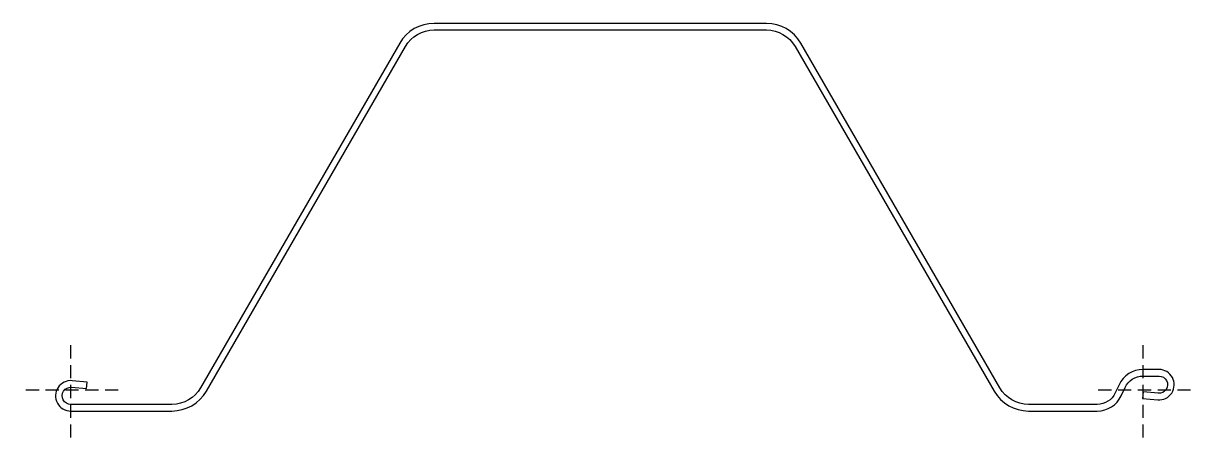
# Model space of a CAD drawing. Header units: millimetres. Extents: x -36 to 849, y -36 to 278.
import ezdxf

# ---------------------------------------------------------------- set-up
doc = ezdxf.new("R2010")
doc.units = ezdxf.units.MM
doc.linetypes.add('DASHED', pattern=[0.75, 0.5, -0.25])
doc.layers.add('ref', color=251, linetype='Continuous', plot=False)

msp = doc.modelspace()

# ---------------------------------------------------------------- linework, layer by layer
msp.add_lwpolyline([(527.36, 273.15, -0.267921), (549.09, 260.61), (699.99, -0.71, 0.267921), (726.05, -15.75), (778.14, -15.75, 0.291473), (796.26, -4.2), (799.2, 2.09, -0.291473), (812.79, 10.75), (824.96, 10.75, -1.044614), (824.39, -2.27), (812.93, -1.27), (812.5, -6.25), (823.95, -7.25, 1.044614), (824.96, 15.75), (812.79, 15.75, 0.291473), (794.67, 4.2), (791.73, -2.09, -0.291473), (778.14, -10.75), (726.05, -10.75, -0.267921), (704.32, 1.79), (553.42, 263.11, 0.267921), (527.36, 278.15), (275.4, 278.15, 0.267921), (249.34, 263.11), (98.44, 1.79, -0.267921), (76.71, -10.75), (0, -10.75, -1.044614), (0.57, 2.27), (12.02, 1.26), (12.46, 6.24), (1, 7.25, 1.044614), (0, -15.75), (76.71, -15.75, 0.267921), (102.77, -0.71), (253.67, 260.61, -0.267921), (275.4, 273.15)], format="xyb", close=True)
at = {"layer": 'ref', "linetype": 'DASHED', "ltscale": 20}
for p, q in [((0, -35.95), (0, 35.95)), ((813, -35.95), (813, 35.95)), ((35.95, 0), (-35.95, 0)), ((848.95, 0), (777.05, 0))]:
    msp.add_line(p, q, dxfattribs=at)

doc.saveas('drawing.dxf')
